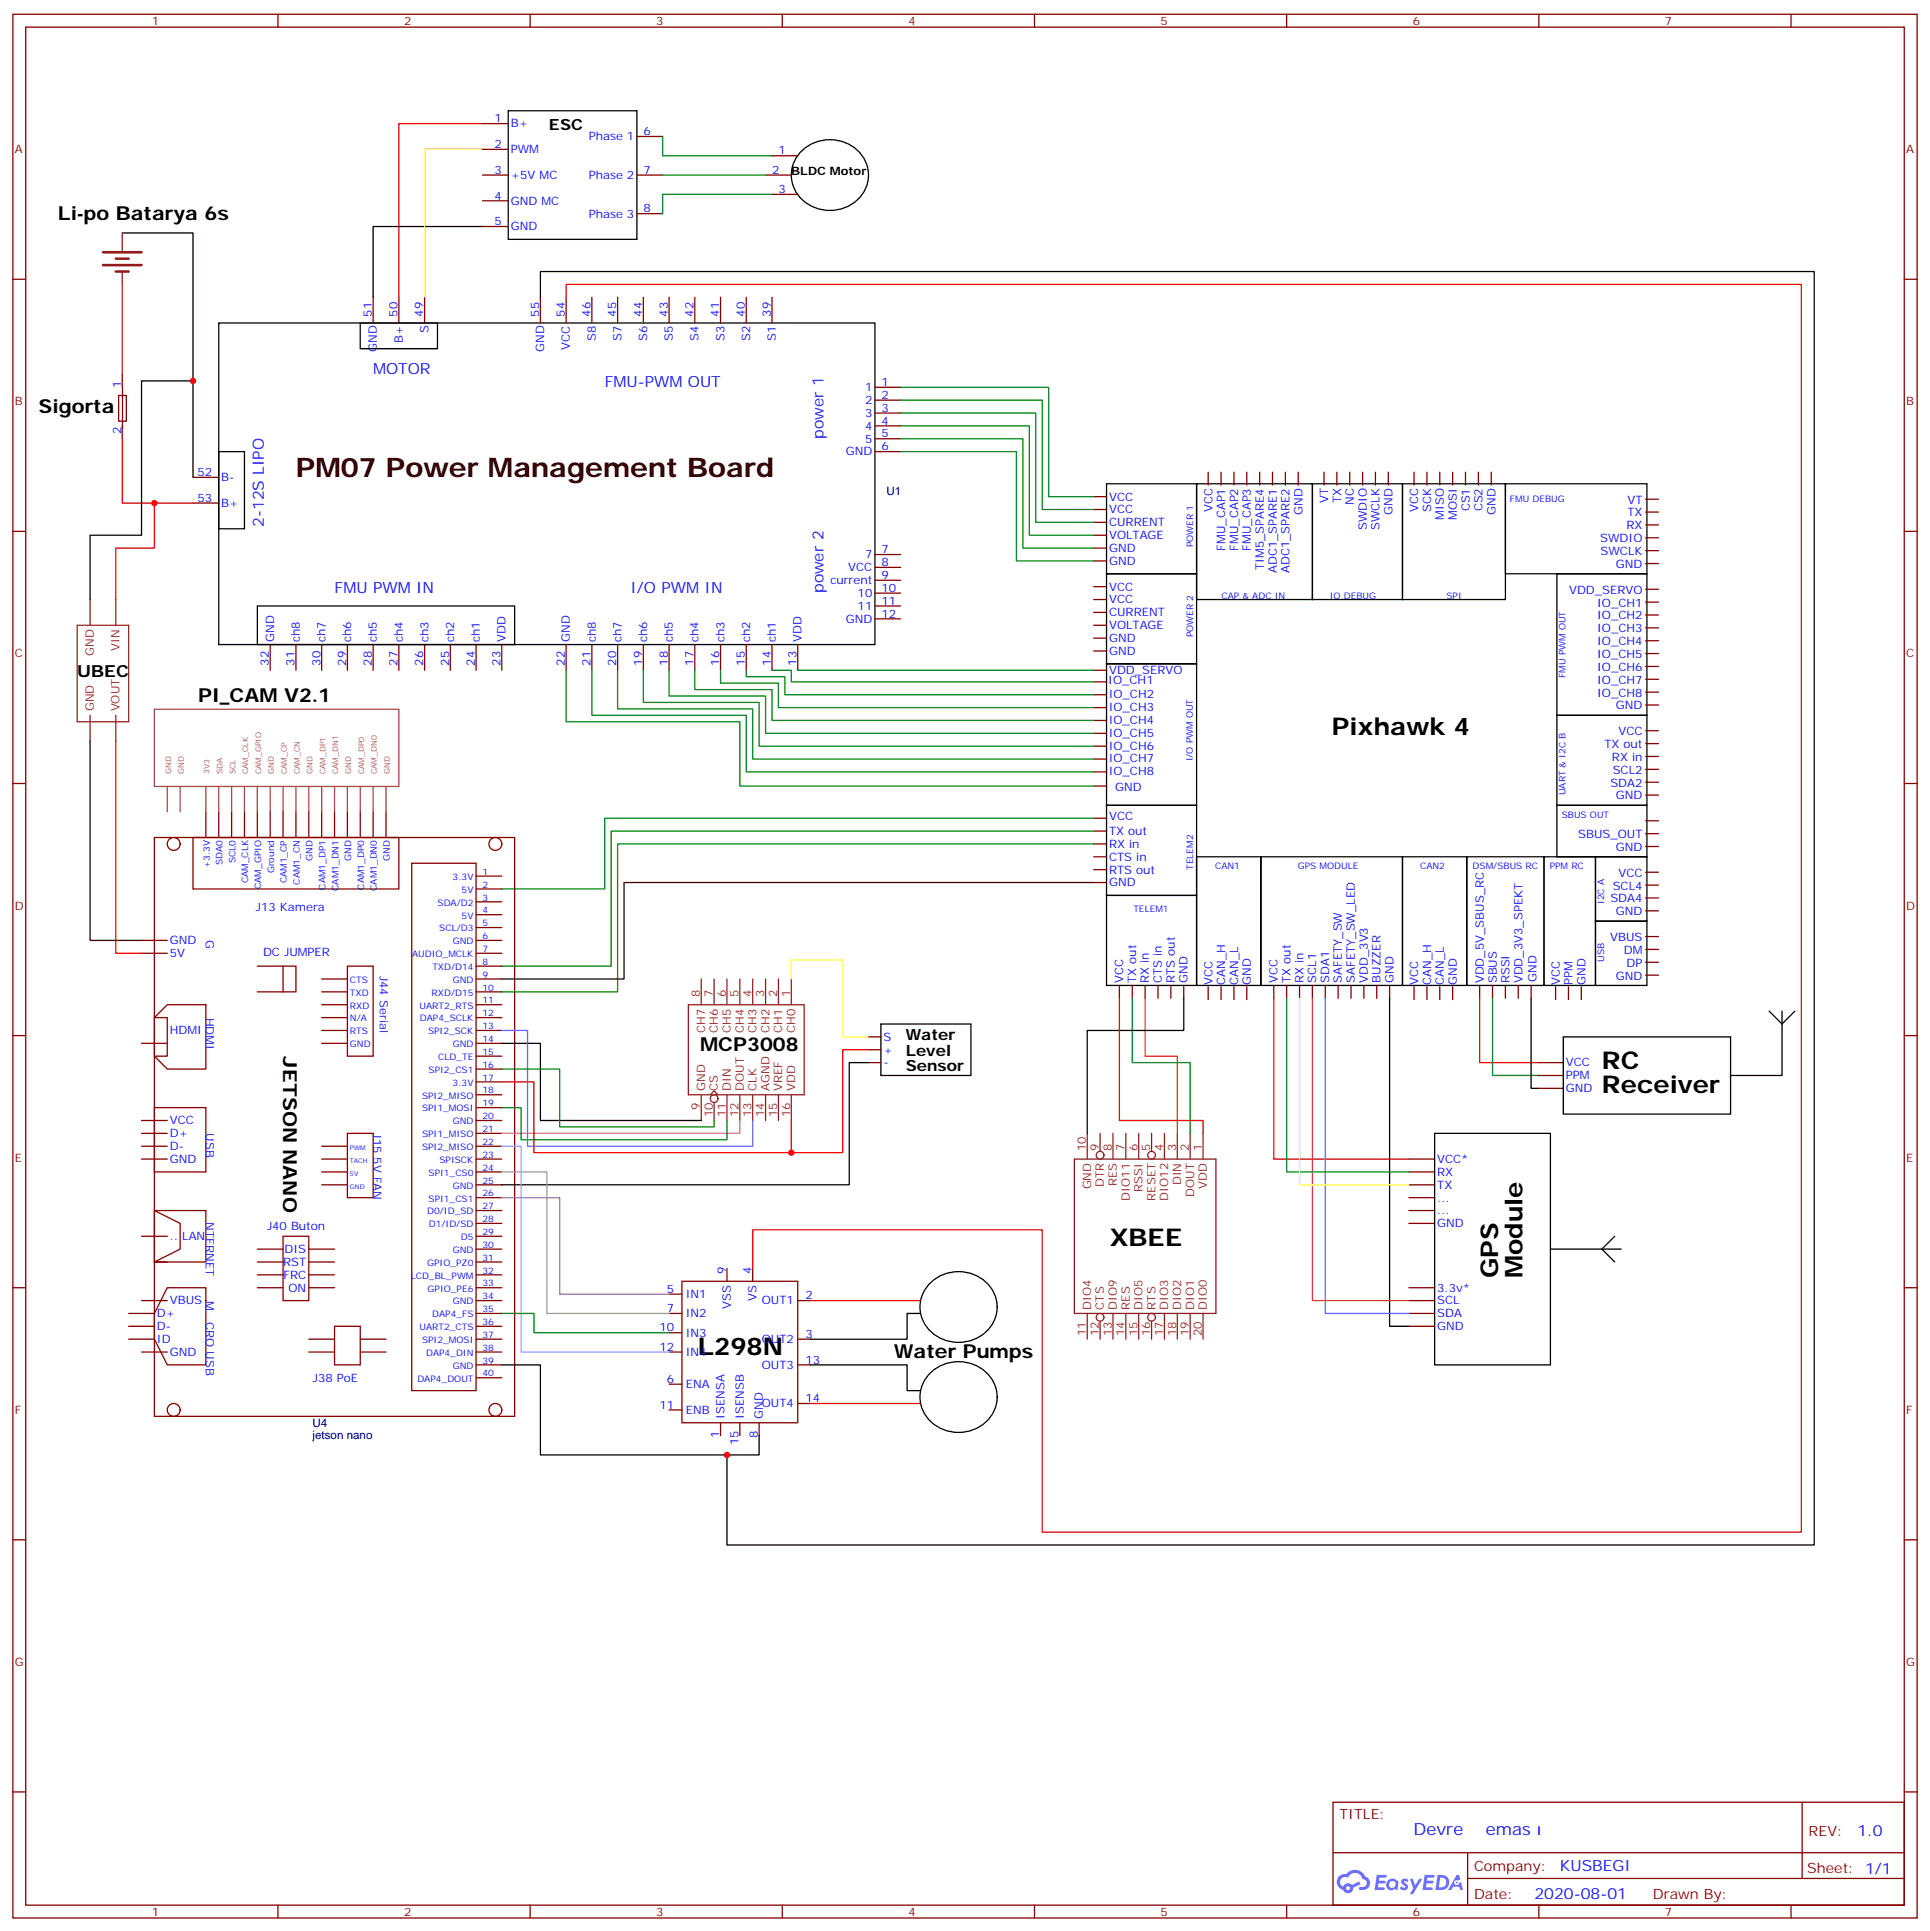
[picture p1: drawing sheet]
<svg xmlns="http://www.w3.org/2000/svg" width="529mm" height="530mm" viewBox="0 0 529 530" stroke-linecap="round" stroke-linejoin="round" font-family="sans-serif">
<defs><g id="words">
<text font-size="7.4" fill="#300" x="81.1" y="130.9">PM07 Power Management Board</text>
<g font-size="6.7">
<text x="365.1" y="201.5">Pixhawk 4</text>
<text x="439.2" y="293.2">RC</text>
<text x="439.2" y="299.9">Receiver</text>
<text x="304.2" y="341.7">XBEE</text>
<text x="410.7" y="350.5" transform="rotate(-90 410.7 350.5)">GPS</text>
<text x="417.5" y="350.5" transform="rotate(-90 417.5 350.5)">Module</text>
<text x="191.3" y="371.7">L298N</text>
</g>
<g font-size="5.3">
<text x="15.9" y="60.4">Li-po Batarya 6s</text>
<text x="10.6" y="113.3">Sigorta</text>
<text x="54.4" y="192.7">PI_CAM V2.1</text>
<text x="77.6" y="289.7" transform="rotate(90 77.6 289.7)">JETSON NANO</text>
<text x="191.9" y="288.3">MCP3008</text>
<text x="245.2" y="372.6">Water Pumps</text>
</g>
<text font-size="4.6" x="21.2" y="185.6">UBEC</text>
<g font-size="4.6" fill="#00f">
<text x="387.6" y="503.3">Devre</text>
<text x="407.4" y="503.3">emas</text>
</g>
<g font-size="4.2">
<text x="150.5" y="35.5">ESC</text>
<text x="248.3" y="285.4">Water</text>
<text x="248.3" y="289.6">Level</text>
<text x="248.3" y="293.8">Sensor</text>
</g>
<g font-size="4.2" fill="#00f">
<text x="102.3" y="102.7">MOTOR</text>
<text x="165.8" y="106.2">FMU-PWM OUT</text>
<text x="225.8" y="120.3" transform="rotate(-90 225.8 120.3)">power 1</text>
<text x="72.3" y="144.5" transform="rotate(-90 72.3 144.5)">2-12S LIPO</text>
<text x="91.7" y="162.7">FMU PWM IN</text>
<text x="172.9" y="162.7">I/O PWM IN</text>
<text x="225.8" y="162.7" transform="rotate(-90 225.8 162.7)">power 2</text>
<text x="509.3" y="503.5">1.0</text>
<text x="427.7" y="513.1">KUSBEGI</text>
<text x="420.7" y="520.9">2020-08-01</text>
</g>
<g font-size="3.9" fill="#800">
<text x="367.2" y="498.9">TITLE:</text>
<text x="495.9" y="503.5">REV:</text>
<text x="404.1" y="513.1">Company:</text>
<text x="495.5" y="513.7">Sheet: 1/1</text>
<text x="404.1" y="520.7">Date:</text>
<text x="453.2" y="520.8">Drawn By:</text>
</g>
<g font-size="3.2" fill="#800">
<text x="41.6" y="6.9">1</text>
<text x="110.8" y="6.9">2</text>
<text x="179.9" y="6.9">3</text>
<text x="249.1" y="6.9">4</text>
<text x="318.2" y="6.9">5</text>
<text x="387.3" y="6.9">6</text>
<text x="456.5" y="6.9">7</text>
<text x="4.1" y="42">A</text>
<text x="522.6" y="42">A</text>
<text x="4.1" y="111.2">B</text>
<text x="522.6" y="111.2">B</text>
<text x="4.1" y="180.3">C</text>
<text x="522.6" y="180.3">C</text>
<text x="4.1" y="249.4">D</text>
<text x="522.6" y="249.4">D</text>
<text x="4.1" y="318.6">E</text>
<text x="522.6" y="318.6">E</text>
<text x="4.1" y="387.7">F</text>
<text x="522.6" y="387.7">F</text>
<text x="4.1" y="456.9">G</text>
<text x="522.6" y="456.9">G</text>
<text x="41.6" y="525.5">1</text>
<text x="110.8" y="525.5">2</text>
<text x="179.9" y="525.5">3</text>
<text x="249.1" y="525.5">4</text>
<text x="318.2" y="525.5">5</text>
<text x="387.3" y="525.5">6</text>
<text x="456.5" y="525.5">7</text>
</g>
<g font-size="3.2" fill="#00f">
<text x="135.6" y="33.5">1</text>
<text x="140.1" y="35">B+</text>
<text x="135.6" y="40.6">2</text>
<text x="161.4" y="38.5">Phase 1</text>
<text x="176.4" y="37.1">6</text>
<text x="135.6" y="47.7">3</text>
<text x="140.1" y="42">PWM</text>
<text x="176.4" y="47.7">7</text>
<text x="211.7" y="47.7">2</text>
<text x="213.4" y="42.4">1</text>
<text x="140.1" y="49.1">+5V MC</text>
<text x="161.4" y="49.1">Phase 2</text>
<text x="213.4" y="53">3</text>
<text x="135.6" y="54.7">4</text>
<text x="140.1" y="56.1">GND MC</text>
<text x="161.4" y="59.7">Phase 3</text>
<text x="176.4" y="58.2">8</text>
<text x="135.6" y="61.8">5</text>
<text x="140.1" y="63.2">GND</text>
<text x="102" y="86.8" transform="rotate(-90 102 86.8)">51</text>
<text x="109" y="86.8" transform="rotate(-90 109 86.8)">50</text>
<text x="116.1" y="86.8" transform="rotate(-90 116.1 86.8)">49</text>
<text x="147.8" y="86.8" transform="rotate(-90 147.8 86.8)">55</text>
<text x="154.9" y="86.8" transform="rotate(-90 154.9 86.8)">54</text>
<text x="161.9" y="86.8" transform="rotate(-90 161.9 86.8)">46</text>
<text x="169" y="86.8" transform="rotate(-90 169 86.8)">45</text>
<text x="176" y="86.8" transform="rotate(-90 176 86.8)">44</text>
<text x="183.1" y="86.8" transform="rotate(-90 183.1 86.8)">43</text>
<text x="190.1" y="86.8" transform="rotate(-90 190.1 86.8)">42</text>
<text x="197.2" y="86.8" transform="rotate(-90 197.2 86.8)">41</text>
<text x="204.3" y="86.8" transform="rotate(-90 204.3 86.8)">40</text>
<text x="211.3" y="86.8" transform="rotate(-90 211.3 86.8)">39</text>
<text x="110.4" y="94.1" transform="rotate(-90 110.4 94.1)">B+</text>
<text x="117.5" y="91.5" transform="rotate(-90 117.5 91.5)">S</text>
<text x="156.3" y="95.9" transform="rotate(-90 156.3 95.9)">VCC</text>
<text x="163.3" y="93.5" transform="rotate(-90 163.3 93.5)">S8</text>
<text x="170.4" y="93.5" transform="rotate(-90 170.4 93.5)">S7</text>
<text x="177.4" y="93.5" transform="rotate(-90 177.4 93.5)">S6</text>
<text x="184.5" y="93.5" transform="rotate(-90 184.5 93.5)">S5</text>
<text x="191.6" y="93.5" transform="rotate(-90 191.6 93.5)">S4</text>
<text x="198.6" y="93.5" transform="rotate(-90 198.6 93.5)">S3</text>
<text x="205.7" y="93.5" transform="rotate(-90 205.7 93.5)">S2</text>
<text x="212.7" y="93.5" transform="rotate(-90 212.7 93.5)">S1</text>
<text x="103.4" y="96.6" transform="rotate(-90 103.4 96.6)">GND</text>
<text x="149.2" y="96.6" transform="rotate(-90 149.2 96.6)">GND</text>
<text x="33.2" y="106.3" transform="rotate(-90 33.2 106.3)">1</text>
<text x="237.2" y="107.3">1</text>
<text x="241.7" y="105.9">1</text>
<text x="237.2" y="110.8">2</text>
<text x="241.7" y="109.4">2</text>
<text x="241.7" y="112.9">3</text>
<text x="33.2" y="118.9" transform="rotate(-90 33.2 118.9)">2</text>
<text x="237.2" y="114.3">3</text>
<text x="237.2" y="117.9">4</text>
<text x="241.7" y="116.5">4</text>
<text x="241.7" y="120">5</text>
<text x="231.9" y="124.9">GND</text>
<text x="237.2" y="121.4">5</text>
<text x="241.7" y="123.5">6</text>
<text x="54.2" y="130.6">52</text>
<text x="60.7" y="132">B-</text>
<text x="54.2" y="137.6">53</text>
<text x="304.1" y="137.3">VCC</text>
<text x="60.7" y="139">B+</text>
<text x="304.1" y="140.8">VCC</text>
<text x="332.4" y="140.5" transform="rotate(-90 332.4 140.5)">VCC</text>
<text x="357.1" y="141.2" transform="rotate(-90 357.1 141.2)">GND</text>
<text x="364.2" y="138" transform="rotate(-90 364.2 138)">VT</text>
<text x="367.7" y="138" transform="rotate(-90 367.7 138)">TX</text>
<text x="371.2" y="138.5" transform="rotate(-90 371.2 138.5)">NC</text>
<text x="381.8" y="141.2" transform="rotate(-90 381.8 141.2)">GND</text>
<text x="388.8" y="140.5" transform="rotate(-90 388.8 140.5)">VCC</text>
<text x="392.4" y="140.5" transform="rotate(-90 392.4 140.5)">SCK</text>
<text x="395.9" y="142.6" transform="rotate(-90 395.9 142.6)">MISO</text>
<text x="399.4" y="142.6" transform="rotate(-90 399.4 142.6)">MOSI</text>
<text x="403" y="140.3" transform="rotate(-90 403 140.3)">CS1</text>
<text x="406.5" y="140.3" transform="rotate(-90 406.5 140.3)">CS2</text>
<text x="410" y="141.2" transform="rotate(-90 410 141.2)">GND</text>
<text x="446.2" y="141.7">TX</text>
<text x="446.2" y="138.1">VT</text>
<text x="304.1" y="147.8">VOLTAGE</text>
<text x="304.1" y="144.3">CURRENT</text>
<text x="374.7" y="145.5" transform="rotate(-90 374.7 145.5)">SWDIO</text>
<text x="378.3" y="145.4" transform="rotate(-90 378.3 145.4)">SWCLK</text>
<text x="438.8" y="148.7">SWDIO</text>
<text x="446" y="145.2">RX</text>
<text x="237.2" y="153.1">7</text>
<text x="241.7" y="151.7">7</text>
<text x="241.7" y="155.3">8</text>
<text x="304.1" y="154.9">GND</text>
<text x="304.1" y="151.4">GND</text>
<text x="335.9" y="151" transform="rotate(-90 335.9 151)">FMU_CAP1</text>
<text x="339.5" y="151" transform="rotate(-90 339.5 151)">FMU_CAP2</text>
<text x="343" y="151" transform="rotate(-90 343 151)">FMU_CAP3</text>
<text x="438.9" y="152.2">SWCLK</text>
<text x="443.1" y="155.8">GND</text>
<text x="227.7" y="160.2">current</text>
<text x="232.6" y="156.7">VCC</text>
<text x="241.7" y="158.8">9</text>
<text x="304.1" y="162">VCC</text>
<text x="346.5" y="156.4" transform="rotate(-90 346.5 156.4)">TIM5_SPARE4</text>
<text x="350" y="157.2" transform="rotate(-90 350 157.2)">ADC1_SPARE1</text>
<text x="353.6" y="157.2" transform="rotate(-90 353.6 157.2)">ADC1_SPARE2</text>
<text x="235.2" y="163.7">10</text>
<text x="235.2" y="167.3">11</text>
<text x="241.7" y="162.3">10</text>
<text x="241.7" y="165.8">11</text>
<text x="304.1" y="165.5">VCC</text>
<text x="430.2" y="162.8">VDD_SERVO</text>
<text x="437.9" y="166.3">IO_CH1</text>
<text x="231.9" y="170.8">GND</text>
<text x="241.7" y="169.4">12</text>
<text x="304.1" y="172.5">VOLTAGE</text>
<text x="304.1" y="169">CURRENT</text>
<text x="437.9" y="173.4">IO_CH3</text>
<text x="437.9" y="169.9">IO_CH2</text>
<text x="75.1" y="176.1" transform="rotate(-90 75.1 176.1)">GND</text>
<text x="82.2" y="176.1" transform="rotate(-90 82.2 176.1)">ch8</text>
<text x="89.3" y="176.1" transform="rotate(-90 89.3 176.1)">ch7</text>
<text x="96.3" y="176.1" transform="rotate(-90 96.3 176.1)">ch6</text>
<text x="103.4" y="176.1" transform="rotate(-90 103.4 176.1)">ch5</text>
<text x="110.4" y="176.1" transform="rotate(-90 110.4 176.1)">ch4</text>
<text x="117.5" y="176.1" transform="rotate(-90 117.5 176.1)">ch3</text>
<text x="124.5" y="176.1" transform="rotate(-90 124.5 176.1)">ch2</text>
<text x="131.6" y="176.1" transform="rotate(-90 131.6 176.1)">ch1</text>
<text x="138.6" y="176.1" transform="rotate(-90 138.6 176.1)">VDD</text>
<text x="156.3" y="176.1" transform="rotate(-90 156.3 176.1)">GND</text>
<text x="163.3" y="176.1" transform="rotate(-90 163.3 176.1)">ch8</text>
<text x="170.4" y="176.1" transform="rotate(-90 170.4 176.1)">ch7</text>
<text x="177.4" y="176.1" transform="rotate(-90 177.4 176.1)">ch6</text>
<text x="184.5" y="176.1" transform="rotate(-90 184.5 176.1)">ch5</text>
<text x="191.6" y="176.1" transform="rotate(-90 191.6 176.1)">ch4</text>
<text x="198.6" y="176.1" transform="rotate(-90 198.6 176.1)">ch3</text>
<text x="205.7" y="176.1" transform="rotate(-90 205.7 176.1)">ch2</text>
<text x="212.7" y="176.1" transform="rotate(-90 212.7 176.1)">ch1</text>
<text x="219.8" y="176.1" transform="rotate(-90 219.8 176.1)">VDD</text>
<text x="304.1" y="179.6">GND</text>
<text x="304.1" y="176.1">GND</text>
<text x="437.9" y="176.9">IO_CH4</text>
<text x="73.7" y="182.6" transform="rotate(-90 73.7 182.6)">32</text>
<text x="80.8" y="182.6" transform="rotate(-90 80.8 182.6)">31</text>
<text x="87.8" y="182.6" transform="rotate(-90 87.8 182.6)">30</text>
<text x="94.9" y="182.6" transform="rotate(-90 94.9 182.6)">29</text>
<text x="102" y="182.6" transform="rotate(-90 102 182.6)">28</text>
<text x="109" y="182.6" transform="rotate(-90 109 182.6)">27</text>
<text x="116.1" y="182.6" transform="rotate(-90 116.1 182.6)">26</text>
<text x="123.1" y="182.6" transform="rotate(-90 123.1 182.6)">25</text>
<text x="130.2" y="182.6" transform="rotate(-90 130.2 182.6)">24</text>
<text x="137.2" y="182.6" transform="rotate(-90 137.2 182.6)">23</text>
<text x="154.9" y="182.6" transform="rotate(-90 154.9 182.6)">22</text>
<text x="161.9" y="182.6" transform="rotate(-90 161.9 182.6)">21</text>
<text x="169" y="182.6" transform="rotate(-90 169 182.6)">20</text>
<text x="176" y="182.6" transform="rotate(-90 176 182.6)">19</text>
<text x="183.1" y="182.6" transform="rotate(-90 183.1 182.6)">18</text>
<text x="190.1" y="182.6" transform="rotate(-90 190.1 182.6)">17</text>
<text x="197.2" y="182.6" transform="rotate(-90 197.2 182.6)">16</text>
<text x="204.3" y="182.6" transform="rotate(-90 204.3 182.6)">15</text>
<text x="211.3" y="182.6" transform="rotate(-90 211.3 182.6)">14</text>
<text x="218.4" y="182.6" transform="rotate(-90 218.4 182.6)">13</text>
<text x="304.1" y="184.9">VDD_SERVO</text>
<text x="437.9" y="184">IO_CH6</text>
<text x="437.9" y="180.5">IO_CH5</text>
<text x="303.9" y="187.5">IO_CH1</text>
<text x="304" y="191.5">IO_CH2</text>
<text x="437.9" y="191">IO_CH8</text>
<text x="437.9" y="187.5">IO_CH7</text>
<text x="304" y="195">IO_CH3</text>
<text x="443.1" y="194.6">GND</text>
<text x="304" y="202">IO_CH5</text>
<text x="304" y="198.5">IO_CH4</text>
<text x="443.7" y="201.6">VCC</text>
<text x="304" y="209.1">IO_CH7</text>
<text x="304" y="205.6">IO_CH6</text>
<text x="439.9" y="205.2">TX out</text>
<text x="442" y="208.7">RX in</text>
<text x="304" y="212.6">IO_CH8</text>
<text x="441.5" y="215.7">SDA2</text>
<text x="442.2" y="212.2">SCL2</text>
<text x="305.7" y="216.9">GND</text>
<text x="443.1" y="219.3">GND</text>
<text x="304.1" y="225">VCC</text>
<text x="304.1" y="232.5">RX in</text>
<text x="304.1" y="229">TX out</text>
<text x="432.7" y="229.8">SBUS_OUT</text>
<text x="443.1" y="233.4">GND</text>
<text x="304.1" y="239.6">RTS out</text>
<text x="304.1" y="236">CTS in</text>
<text x="304.1" y="243.1">GND</text>
<text x="442.2" y="244">SCL4</text>
<text x="443.7" y="240.4">VCC</text>
<text x="70.2" y="250">J13 Kamera</text>
<text x="441.5" y="247.5">SDA4</text>
<text x="443.1" y="251">GND</text>
<text x="56.4" y="257.9" transform="rotate(90 56.4 257.9)">G</text>
<text x="46.6" y="259">GND</text>
<text x="46.6" y="262.5">5V</text>
<text x="72.1" y="262.1">DC JUMPER</text>
<text x="441.5" y="258.1">VBUS</text>
<text x="445.2" y="261.6">DM</text>
<text x="104.1" y="267.6" transform="rotate(90 104.1 267.6)">J44 Serial</text>
<text x="308" y="269.6" transform="rotate(-90 308 269.6)">VCC</text>
<text x="311.5" y="269.6" transform="rotate(-90 311.5 269.6)">TX out</text>
<text x="315" y="269.6" transform="rotate(-90 315 269.6)">RX in</text>
<text x="318.6" y="269.6" transform="rotate(-90 318.6 269.6)">CTS in</text>
<text x="322.1" y="269.6" transform="rotate(-90 322.1 269.6)">RTS out</text>
<text x="325.6" y="269.6" transform="rotate(-90 325.6 269.6)">GND</text>
<text x="350.3" y="269.6" transform="rotate(-90 350.3 269.6)">VCC</text>
<text x="353.8" y="269.6" transform="rotate(-90 353.8 269.6)">TX out</text>
<text x="357.4" y="269.6" transform="rotate(-90 357.4 269.6)">RX in</text>
<text x="360.9" y="269.6" transform="rotate(-90 360.9 269.6)">SCL1</text>
<text x="364.4" y="269.6" transform="rotate(-90 364.4 269.6)">SDA1</text>
<text x="367.9" y="269.6" transform="rotate(-90 367.9 269.6)">SAFETY_SW</text>
<text x="371.5" y="269.6" transform="rotate(-90 371.5 269.6)">SAFETY_SW_LED</text>
<text x="375" y="269.6" transform="rotate(-90 375 269.6)">VDD_3V3</text>
<text x="378.5" y="269.6" transform="rotate(-90 378.5 269.6)">BUZZER</text>
<text x="382.1" y="269.6" transform="rotate(-90 382.1 269.6)">GND</text>
<text x="406.8" y="269.7" transform="rotate(-90 406.8 269.7)">VDD_5V_SBUS_RC</text>
<text x="410.4" y="269.7" transform="rotate(-90 410.4 269.7)">SBUS</text>
<text x="413.9" y="269.7" transform="rotate(-90 413.9 269.7)">RSSI</text>
<text x="417.4" y="269.7" transform="rotate(-90 417.4 269.7)">VDD_3V3_SPEKT</text>
<text x="421.3" y="269.3" transform="rotate(-90 421.3 269.3)">GND</text>
<text x="443.1" y="268.7">GND</text>
<text x="446" y="265.1">DP</text>
<text x="332.4" y="270.1" transform="rotate(-90 332.4 270.1)">VCC</text>
<text x="335.9" y="270.1" transform="rotate(-90 335.9 270.1)">CAN_H</text>
<text x="339.5" y="270.1" transform="rotate(-90 339.5 270.1)">CAN_L</text>
<text x="343" y="270.1" transform="rotate(-90 343 270.1)">GND</text>
<text x="388.8" y="270.1" transform="rotate(-90 388.8 270.1)">VCC</text>
<text x="392.4" y="270.1" transform="rotate(-90 392.4 270.1)">CAN_H</text>
<text x="395.9" y="270.1" transform="rotate(-90 395.9 270.1)">CAN_L</text>
<text x="399.4" y="270.1" transform="rotate(-90 399.4 270.1)">GND</text>
<text x="427.7" y="270.1" transform="rotate(-90 427.7 270.1)">VCC</text>
<text x="431.2" y="270.1" transform="rotate(-90 431.2 270.1)">PPM</text>
<text x="434.7" y="270.1" transform="rotate(-90 434.7 270.1)">GND</text>
<text x="56.4" y="279.1" transform="rotate(90 56.4 279.1)">HDMI</text>
<text x="46.6" y="283.7">HDMI</text>
<text x="242.2" y="285.4">S</text>
<text x="242.2" y="289">+</text>
<text x="242.2" y="292.5">-</text>
<text x="429.3" y="292.5">VCC</text>
<text x="429.3" y="299.5">GND</text>
<text x="429.3" y="296">PPM</text>
<text x="46.6" y="308.4">VCC</text>
<text x="46.6" y="311.9">D+</text>
<text x="56.4" y="310.8" transform="rotate(90 56.4 310.8)">USB</text>
<text x="102.3" y="310.8" transform="rotate(90 102.3 310.8)">J15 5V FAN</text>
<text x="46.6" y="315.4">D-</text>
<text x="46.6" y="318.9">GND</text>
<text x="394.1" y="322.5">RX</text>
<text x="394.1" y="318.9">VCC*</text>
<text x="394.1" y="329.5">...</text>
<text x="394.1" y="326">TX</text>
<text x="56.4" y="335.2" transform="rotate(90 56.4 335.2)">NTERNET</text>
<text x="394.1" y="333.1">...</text>
<text x="46.6" y="340.1">.. LAN</text>
<text x="73.2" y="337.2">J40 Buton</text>
<text x="394.1" y="336.6">GND</text>
<text x="77.6" y="347.2">RST</text>
<text x="78" y="343.6">DIS</text>
<text x="77.7" y="350.7">FRC</text>
<text x="199" y="349.3" transform="rotate(-90 199 349.3)">9</text>
<text x="206" y="349.3" transform="rotate(-90 206 349.3)">4</text>
<text x="46.6" y="357.8">VBUS</text>
<text x="56.4" y="356.7" transform="rotate(90 56.4 356.7)">M</text>
<text x="79.1" y="354.2">ON</text>
<text x="182.8" y="354.6">5</text>
<text x="182.8" y="359.9">7</text>
<text x="188" y="356">IN1</text>
<text x="200.4" y="359" transform="rotate(-90 200.4 359)">VSS</text>
<text x="207.4" y="356.8" transform="rotate(-90 207.4 356.8)">VS</text>
<text x="208.9" y="357.8">OUT1</text>
<text x="220.8" y="356.3">2</text>
<text x="394.1" y="354.2">3.3v*</text>
<text x="394.1" y="357.8">SCL</text>
<text x="43" y="361.3">D+</text>
<text x="43" y="364.8">D-</text>
<text x="56.4" y="362.5" transform="rotate(90 56.4 362.5)">CRO USB</text>
<text x="180.8" y="365.2">10</text>
<text x="188" y="361.3">IN2</text>
<text x="394.1" y="361.3">SDA</text>
<text x="394.1" y="364.8">GND</text>
<text x="43" y="368.3">ID</text>
<text x="46.6" y="371.9">GND</text>
<text x="180.8" y="370.5">12</text>
<text x="188" y="366.6">IN3</text>
<text x="188" y="371.9">IN4</text>
<text x="208.9" y="368.3">OUT2</text>
<text x="220.8" y="366.9">3</text>
<text x="208.9" y="375.4">OUT3</text>
<text x="220.8" y="374">13</text>
<text x="85.8" y="379.1">J38 PoE</text>
<text x="182.8" y="379.3">6</text>
<text x="188" y="380.7">ENA</text>
<text x="180.8" y="386.3">11</text>
<text x="188" y="387.7">ENB</text>
<text x="198.6" y="389.1" transform="rotate(-90 198.6 389.1)">ISENSA</text>
<text x="203.9" y="389.1" transform="rotate(-90 203.9 389.1)">ISENSB</text>
<text x="208.9" y="386">OUT4</text>
<text x="209.2" y="389.1" transform="rotate(-90 209.2 389.1)">GND</text>
<text x="220.8" y="384.6">14</text>
<text x="197.2" y="394.3" transform="rotate(-90 197.2 394.3)">1</text>
<text x="207.8" y="394.3" transform="rotate(-90 207.8 394.3)">8</text>
<text x="202.5" y="396.4" transform="rotate(-90 202.5 396.4)">15</text>
</g>
<text font-size="3.2" x="217" y="48">BLDC Motor</text>
<g font-size="3.2" fill="#000080">
<text x="243.1" y="135.7">U1</text>
<text x="85.7" y="394.7">jetson nano</text>
<text x="85.7" y="391.5">U4</text>
</g>
<g font-size="3.2" fill="#8d2323">
<text x="25.8" y="179.8" transform="rotate(-90 25.8 179.8)">GND</text>
<text x="32.8" y="178.4" transform="rotate(-90 32.8 178.4)">VIN</text>
<text x="25.8" y="195.1" transform="rotate(-90 25.8 195.1)">GND</text>
<text x="32.8" y="195.1" transform="rotate(-90 32.8 195.1)">VOUT</text>
<text x="191.9" y="273.4" transform="rotate(-90 191.9 273.4)">8</text>
<text x="195.4" y="273.4" transform="rotate(-90 195.4 273.4)">7</text>
<text x="199" y="273.4" transform="rotate(-90 199 273.4)">6</text>
<text x="202.5" y="273.4" transform="rotate(-90 202.5 273.4)">5</text>
<text x="206" y="273.4" transform="rotate(-90 206 273.4)">4</text>
<text x="209.5" y="273.4" transform="rotate(-90 209.5 273.4)">3</text>
<text x="213.1" y="273.4" transform="rotate(-90 213.1 273.4)">2</text>
<text x="216.6" y="273.4" transform="rotate(-90 216.6 273.4)">1</text>
<text x="193.3" y="283.2" transform="rotate(-90 193.3 283.2)">CH7</text>
<text x="196.8" y="283.2" transform="rotate(-90 196.8 283.2)">CH6</text>
<text x="200.4" y="283.2" transform="rotate(-90 200.4 283.2)">CH5</text>
<text x="203.9" y="283.2" transform="rotate(-90 203.9 283.2)">CH4</text>
<text x="207.4" y="283.2" transform="rotate(-90 207.4 283.2)">CH3</text>
<text x="211" y="283.2" transform="rotate(-90 211 283.2)">CH2</text>
<text x="214.5" y="283.2" transform="rotate(-90 214.5 283.2)">CH1</text>
<text x="218" y="283.2" transform="rotate(-90 218 283.2)">CH0</text>
<text x="193.3" y="299.2" transform="rotate(-90 193.3 299.2)">GND</text>
<text x="196.8" y="299.2" transform="rotate(-90 196.8 299.2)">CS</text>
<text x="200.4" y="299.2" transform="rotate(-90 200.4 299.2)">DIN</text>
<text x="203.9" y="299.2" transform="rotate(-90 203.9 299.2)">DOUT</text>
<text x="207.4" y="299.2" transform="rotate(-90 207.4 299.2)">CLK</text>
<text x="211" y="299.2" transform="rotate(-90 211 299.2)">AGND</text>
<text x="214.5" y="299.2" transform="rotate(-90 214.5 299.2)">VREF</text>
<text x="218" y="299.2" transform="rotate(-90 218 299.2)">VDD</text>
<text x="191.9" y="304.4" transform="rotate(-90 191.9 304.4)">9</text>
<text x="195.4" y="306.4" transform="rotate(-90 195.4 306.4)">10</text>
<text x="199" y="306.4" transform="rotate(-90 199 306.4)">11</text>
<text x="202.5" y="306.4" transform="rotate(-90 202.5 306.4)">12</text>
<text x="206" y="306.4" transform="rotate(-90 206 306.4)">13</text>
<text x="209.5" y="306.4" transform="rotate(-90 209.5 306.4)">14</text>
<text x="213.1" y="306.4" transform="rotate(-90 213.1 306.4)">15</text>
<text x="216.6" y="306.4" transform="rotate(-90 216.6 306.4)">16</text>
<text x="297.7" y="315.8" transform="rotate(-90 297.7 315.8)">10</text>
<text x="301.3" y="315.8" transform="rotate(-90 301.3 315.8)">9</text>
<text x="304.8" y="315.8" transform="rotate(-90 304.8 315.8)">8</text>
<text x="308.3" y="315.8" transform="rotate(-90 308.3 315.8)">7</text>
<text x="311.9" y="315.8" transform="rotate(-90 311.9 315.8)">6</text>
<text x="315.4" y="315.8" transform="rotate(-90 315.4 315.8)">5</text>
<text x="318.9" y="315.8" transform="rotate(-90 318.9 315.8)">4</text>
<text x="322.4" y="315.8" transform="rotate(-90 322.4 315.8)">3</text>
<text x="326" y="315.8" transform="rotate(-90 326 315.8)">2</text>
<text x="329.5" y="315.8" transform="rotate(-90 329.5 315.8)">1</text>
<text x="299.2" y="326.2" transform="rotate(-90 299.2 326.2)">GND</text>
<text x="302.7" y="325.6" transform="rotate(-90 302.7 325.6)">DTR</text>
<text x="306.2" y="325.3" transform="rotate(-90 306.2 325.3)">RES</text>
<text x="309.7" y="329.3" transform="rotate(-90 309.7 329.3)">DIO11</text>
<text x="313.3" y="326.8" transform="rotate(-90 313.3 326.8)">RSSI</text>
<text x="316.8" y="329.3" transform="rotate(-90 316.8 329.3)">RESET</text>
<text x="320.3" y="329.3" transform="rotate(-90 320.3 329.3)">DIO12</text>
<text x="323.8" y="325.1" transform="rotate(-90 323.8 325.1)">DIN</text>
<text x="327.4" y="328.2" transform="rotate(-90 327.4 328.2)">DOUT</text>
<text x="330.9" y="326" transform="rotate(-90 330.9 326)">VDD</text>
<text x="299.2" y="359.2" transform="rotate(-90 299.2 359.2)">DIO4</text>
<text x="302.7" y="359.2" transform="rotate(-90 302.7 359.2)">CTS</text>
<text x="306.2" y="359.2" transform="rotate(-90 306.2 359.2)">DIO9</text>
<text x="309.7" y="359.2" transform="rotate(-90 309.7 359.2)">RES</text>
<text x="313.3" y="359.2" transform="rotate(-90 313.3 359.2)">DIO5</text>
<text x="316.8" y="359.2" transform="rotate(-90 316.8 359.2)">RTS</text>
<text x="320.3" y="359.2" transform="rotate(-90 320.3 359.2)">DIO3</text>
<text x="323.8" y="359.2" transform="rotate(-90 323.8 359.2)">DIO2</text>
<text x="327.4" y="359.2" transform="rotate(-90 327.4 359.2)">DIO1</text>
<text x="330.9" y="359.2" transform="rotate(-90 330.9 359.2)">DIO0</text>
<text x="297.7" y="366.4" transform="rotate(-90 297.7 366.4)">11</text>
<text x="301.3" y="366.4" transform="rotate(-90 301.3 366.4)">12</text>
<text x="304.8" y="366.4" transform="rotate(-90 304.8 366.4)">13</text>
<text x="308.3" y="366.4" transform="rotate(-90 308.3 366.4)">14</text>
<text x="311.9" y="366.4" transform="rotate(-90 311.9 366.4)">15</text>
<text x="315.4" y="366.4" transform="rotate(-90 315.4 366.4)">16</text>
<text x="318.9" y="366.4" transform="rotate(-90 318.9 366.4)">17</text>
<text x="322.4" y="366.4" transform="rotate(-90 322.4 366.4)">18</text>
<text x="326" y="366.4" transform="rotate(-90 326 366.4)">19</text>
<text x="329.5" y="366.4" transform="rotate(-90 329.5 366.4)">20</text>
</g>
<g font-size="2.5" fill="#00f">
<text x="414" y="137.8">FMU DEBUG</text>
<text x="327.2" y="150.1" transform="rotate(-90 327.2 150.1)">POWER 1</text>
<text x="334.9" y="164.3">CAP &amp; ADC IN</text>
<text x="364.6" y="164.3">IO DEBUG</text>
<text x="396.6" y="164.3">SPI</text>
<text x="327.2" y="174.8" transform="rotate(-90 327.2 174.8)">POWER 2</text>
<text x="429.2" y="185.9" transform="rotate(-90 429.2 185.9)">FMU PWM OUT</text>
<text x="327.1" y="208.8" transform="rotate(-90 327.1 208.8)">I/O PWM OUT</text>
<text x="429.2" y="218.1" transform="rotate(-90 429.2 218.1)">UART &amp; I2C B</text>
<text x="428.2" y="224.3">SBUS OUT</text>
<text x="57.5" y="238.1" transform="rotate(-90 57.5 238.1)">+3.3V</text>
<text x="61" y="237.2" transform="rotate(-90 61 237.2)">SDA0</text>
<text x="64.6" y="236.7" transform="rotate(-90 64.6 236.7)">SCL0</text>
<text x="75.1" y="239.5" transform="rotate(-90 75.1 239.5)">Ground</text>
<text x="85.7" y="236.1" transform="rotate(-90 85.7 236.1)">GND</text>
<text x="96.3" y="236.1" transform="rotate(-90 96.3 236.1)">GND</text>
<text x="106.9" y="236.1" transform="rotate(-90 106.9 236.1)">GND</text>
<text x="132.3" y="239.9">1</text>
<text x="327.1" y="238.5" transform="rotate(-90 327.1 238.5)">TELEM2</text>
<text x="333.1" y="238.4">CAN1</text>
<text x="355.8" y="238.4">GPS MODULE</text>
<text x="389.4" y="238.4">CAN2</text>
<text x="403.8" y="238.4">DSM/SBUS RC</text>
<text x="424.9" y="238.4">PPM RC</text>
<text x="68.1" y="242.3" transform="rotate(-90 68.1 242.3)">CAM_CLK</text>
<text x="71.6" y="243.8" transform="rotate(-90 71.6 243.8)">CAM_GPIO</text>
<text x="78.7" y="242.2" transform="rotate(-90 78.7 242.2)">CAM1_CP</text>
<text x="82.2" y="242.6" transform="rotate(-90 82.2 242.6)">CAM1_CN</text>
<text x="89.3" y="244" transform="rotate(-90 89.3 244)">CAM1_DP1</text>
<text x="92.8" y="244.3" transform="rotate(-90 92.8 244.3)">CAM1_DN1</text>
<text x="99.8" y="244" transform="rotate(-90 99.8 244)">CAM1_DP0</text>
<text x="103.4" y="244.3" transform="rotate(-90 103.4 244.3)">CAM1_DN0</text>
<text x="124.1" y="241.3">3.3V</text>
<text x="126.6" y="244.9">5V</text>
<text x="132.3" y="243.5">2</text>
<text x="120" y="248.4">SDA/D2</text>
<text x="126.6" y="251.9">5V</text>
<text x="132.3" y="247">3</text>
<text x="132.3" y="250.5">4</text>
<text x="310.8" y="250.1">TELEM1</text>
<text x="439.8" y="248" transform="rotate(-90 439.8 248)">I2C A</text>
<text x="120.4" y="255.4">SCL/D3</text>
<text x="132.3" y="254">5</text>
<text x="132.3" y="257.6">6</text>
<text x="113" y="262.5">AUDIO_MCLK</text>
<text x="124.2" y="259">GND</text>
<text x="132.3" y="261.1">7</text>
<text x="439.8" y="263.9" transform="rotate(-90 439.8 263.9)">USB</text>
<text x="96" y="269.6">CTS</text>
<text x="118.6" y="266">TXD/D14</text>
<text x="124.2" y="269.6">GND</text>
<text x="132.3" y="264.6">8</text>
<text x="132.3" y="268.1">9</text>
<text x="96" y="273.1">TXD</text>
<text x="118.4" y="273.1">RXD/D15</text>
<text x="132.3" y="271.7">10</text>
<text x="132.3" y="275.2">11</text>
<text x="96" y="276.6">RXD</text>
<text x="96" y="280.1">N/A</text>
<text x="115" y="276.6">UART2_RTS</text>
<text x="115.1" y="280.1">DAP4_SCLK</text>
<text x="132.3" y="278.7">12</text>
<text x="96" y="283.7">RTS</text>
<text x="96" y="287.2">GND</text>
<text x="117.4" y="283.7">SPI2_SCK</text>
<text x="124.2" y="287.2">GND</text>
<text x="132.3" y="282.3">13</text>
<text x="132.3" y="285.8">14</text>
<text x="120.2" y="290.7">CLD_TE</text>
<text x="132.3" y="289.3">15</text>
<text x="132.3" y="292.8">16</text>
<text x="117.5" y="294.3">SPI2_CS1</text>
<text x="124.1" y="297.8">3.3V</text>
<text x="132.3" y="296.4">17</text>
<text x="132.3" y="299.9">18</text>
<text x="115.7" y="301.3">SPI2_MISO</text>
<text x="115.7" y="304.8">SPI1_MOSI</text>
<text x="132.3" y="303.4">19</text>
<text x="115.7" y="311.9">SPI1_MISO</text>
<text x="124.2" y="308.4">GND</text>
<text x="132.3" y="307">20</text>
<text x="132.3" y="310.5">21</text>
<text x="115.7" y="315.4">SPI2_MISO</text>
<text x="132.3" y="314">22</text>
<text x="132.3" y="317.5">23</text>
<text x="117.5" y="322.5">SPI1_CS0</text>
<text x="120.5" y="318.9">SPISCK</text>
<text x="132.3" y="321.1">24</text>
<text x="117.5" y="329.5">SPI1_CS1</text>
<text x="124.2" y="326">GND</text>
<text x="132.3" y="324.6">25</text>
<text x="132.3" y="328.1">26</text>
<text x="117.1" y="333.1">D0/ID_SD</text>
<text x="132.3" y="331.6">27</text>
<text x="132.3" y="335.2">28</text>
<text x="117.6" y="336.6">D1/ID/SD</text>
<text x="126.4" y="340.1">D5</text>
<text x="132.3" y="338.7">29</text>
<text x="117.1" y="347.2">GPIO_PZ0</text>
<text x="124.2" y="343.6">GND</text>
<text x="132.3" y="342.2">30</text>
<text x="132.3" y="345.8">31</text>
<text x="112.6" y="350.7">LCD_BL_PWM</text>
<text x="132.3" y="349.3">32</text>
<text x="132.3" y="352.8">33</text>
<text x="117.3" y="354.2">GPIO_PE6</text>
<text x="124.2" y="357.8">GND</text>
<text x="132.3" y="356.3">34</text>
<text x="132.3" y="359.9">35</text>
<text x="115" y="364.8">UART2_CTS</text>
<text x="118.5" y="361.3">DAP4_FS</text>
<text x="132.3" y="363.4">36</text>
<text x="115.7" y="368.3">SPI2_MOSI</text>
<text x="116.8" y="371.9">DAP4_DIN</text>
<text x="132.3" y="366.9">37</text>
<text x="132.3" y="370.5">38</text>
<text x="124.2" y="375.4">GND</text>
<text x="132.3" y="374">39</text>
<text x="132.3" y="377.5">40</text>
<text x="114.4" y="378.9">DAP4_DOUT</text>
</g>
<g font-size="2.1" fill="#a54b4b">
<text x="46.9" y="212.3" transform="rotate(-90 46.9 212.3)">GND</text>
<text x="50.4" y="212.3" transform="rotate(-90 50.4 212.3)">GND</text>
<text x="57.5" y="212.3" transform="rotate(-90 57.5 212.3)">3V3</text>
<text x="61" y="212.3" transform="rotate(-90 61 212.3)">SDA</text>
<text x="64.5" y="212.3" transform="rotate(-90 64.5 212.3)">SCL</text>
<text x="68.1" y="212.3" transform="rotate(-90 68.1 212.3)">CAM_CLK</text>
<text x="71.6" y="212.3" transform="rotate(-90 71.6 212.3)">CAM_GPIO</text>
<text x="75.1" y="212.3" transform="rotate(-90 75.1 212.3)">GND</text>
<text x="78.7" y="212.3" transform="rotate(-90 78.7 212.3)">CAM_CP</text>
<text x="82.2" y="212.3" transform="rotate(-90 82.2 212.3)">CAM_CN</text>
<text x="85.7" y="212.3" transform="rotate(-90 85.7 212.3)">GND</text>
<text x="89.2" y="212.3" transform="rotate(-90 89.2 212.3)">CAM_DP1</text>
<text x="92.8" y="212.3" transform="rotate(-90 92.8 212.3)">CAM_DN1</text>
<text x="96.3" y="212.3" transform="rotate(-90 96.3 212.3)">GND</text>
<text x="99.8" y="212.3" transform="rotate(-90 99.8 212.3)">CAM_DP0</text>
<text x="103.3" y="212.3" transform="rotate(-90 103.3 212.3)">CAM_DN0</text>
<text x="106.9" y="212.3" transform="rotate(-90 106.9 212.3)">GND</text>
</g>
<g font-size="1.8" fill="#00f">
<text x="96" y="315.4">PWM</text>
<text x="96" y="318.9">TACH</text>
<text x="96" y="322.5">5V</text>
<text x="96" y="326">GND</text>
</g>
</g></defs>
<g fill="none" stroke="#870000" stroke-width=".35">
<path d="M3.5 3.9h522.1v522.1h-522.1zM7.1 7.4h515v515.1h-515zM76.2 3.9v3.5M145.3 3.9v3.5M214.5 3.9v3.5M283.6 3.9v3.5M352.8 3.9v3.5M421.9 3.9v3.5M491.1 3.9v3.5M3.5 76.6h3.6M522.1 76.6h3.5M3.5 145.7h3.6"/>
<path d="M522.1 145.7h3.5M3.5 214.9h3.6M522.1 214.9h3.5M3.5 284h3.6M522.1 284h3.5M3.5 353.2h3.6M522.1 353.2h3.5M3.5 422.3h3.6M522.1 422.3h3.5M3.5 491.5h3.6M365.5 494.3h156.6v28.2h-156.6zM494.1 494.3v20.9"/>
<path d="M522.1 491.5h3.5M365.5 508.1h156.5M402.4 515.2h119.6M402.4 508.1v14.1M76.2 522.5v3.5M145.3 522.5v3.5M214.5 522.5v3.5M283.6 522.5v3.5M352.8 522.5v3.5M421.9 522.5v3.5M491.1 522.5v3.5"/>
</g>
<g fill="#5487ff">
<path d="M384.5 515.5a1.22 1.22 0 0 1 1.7 .2l-.4 .6a.47 .47 0 0 0-.3-.4 .47 .47 0 0 0-.6 .2l.1 .1a1.23 1.23 0 0 1 .8 1.9 1.44 1.44 0 0 1-2-.2l.4-.6 .8 .4a.29 .29 0 0 0 .3-.2 .29 .29 0 0 0-.3-.3 1.04 1.04 0 0 1-.5-1.7z"/>
<path d="M377.5 514.2h2.3l.4 .2-.2 .5h-1.8l-.1 .9h1.5l.3 .4-.4 .3h-1.5l-.2 1.1 1.7 .1 .2 .3-.2 .3-2.6 .1z"/>
<path d="M390.6 514.2h2.4l.3 .2-.1 .5h-1.9l-.1 .9h1.5l.4 .4-.4 .3h-1.6l-.2 1.1 1.8 .1 .2 .3-.2 .3-2.7 .1z"/>
<path d="M399.4 514.2h.7l.3 1.3-.6 .3a.69 .69 0 0 0-1 .3 .69 .69 0 0 0 .4 .9 .69 .69 0 0 0 .9-.6l.5-.3 .5 2.2h-.7l-.3-.8h-1.7l-.5 .8h-.9z"/>
<path d="M386.6 515.3h.8l.6 1.8 1.1-1.8h.8l-2.5 4.2h-.8l.9-1.6z"/>
<path d="M394.2 514.2l-.6 4.2h1.3a2.11 2.11 0 0 0 2.5-2.2 2.11 2.11 0 0 0-2.6-2zM394.9 514.9a1.39 1.39 0 0 1 1.6 1.5 1.39 1.39 0 0 1-1.7 1.2h-.3z"/>
<path d="M380.5 515.8a1.54 1.54 0 0 0-.1 2.2 1.54 1.54 0 0 0 2.1 .1l.7 .3 .2-2.3-.1-.3h-.4a1.49 1.49 0 0 0-2.4 0zM380.7 516.8a.95 .95 0 0 1 1.9 0 .95 .95 0 0 1-1.9 0z"/>
<path d="M367.2 514.6a2.18 2.18 0 0 0 1 3.7 1.44 1.44 0 0 0 1.7 .9 1.44 1.44 0 0 0 1.1-1.5l2.1-1-.5-.7-1.9 1a1.47 1.47 0 0 0-2.4 .4 1.39 1.39 0 0 1-.7-1.9 1.39 1.39 0 0 1 2-.5 2.12 2.12 0 0 1 2.2-1.3 2.12 2.12 0 0 1 1.8 1.7 1.14 1.14 0 0 1 1.1 1.4 1.14 1.14 0 0 1-1.6 .7 .43 .43 0 0 0-.5 .4 .43 .43 0 0 0 .4 .5 1.98 1.98 0 0 0 2.5-1.3 1.98 1.98 0 0 0-1.3-2.5 3.1 3.1 0 0 0-5.2-.7l-.9 .1zM369.1 517.9a.55 .55 0 0 1 1.1 0 .55 .55 0 0 1-1.1 0z"/>
<circle cx="399.4" cy="516.3" r=".26"/>
</g>
<g fill="none" stroke="#870000" stroke-width=".35">
<path d="M132.3 33.9h7M174.6 37.4h7.1M132.3 41h7M132.3 48h7M132.3 55.1h7M174.6 48h7.1M174.6 58.6h7.1M209.9 48h7.1M211.7 42.7h7M211.7 53.3h7M132.3 62.1h7M102.3 81.5v7.1"/>
<path d="M109.4 81.5v7.1M116.4 81.5v7.1M148.2 81.5v7.1M155.2 81.5v7.1M162.3 81.5v7.1M169.3 81.5v7.1M176.4 81.5v7.1M183.4 81.5v7.1M190.5 81.5v7.1M197.6 81.5v7.1M204.6 81.5v7.1M211.7 81.5v7.1"/>
<path d="M32.5 108.5h2.1v7h-2.1zM33.5 102.7v3.5M33.5 116.8v3.5M33.6 106.3v11.3M239.9 106.2h7M239.9 109.7h7M239.9 113.3h7M239.9 116.8h7M52.9 130.9h7.1M52.9 138h7.1M239.9 120.3h7M239.9 123.9h7"/>
<path d="M299.9 139.7h3.5M299.9 136.2h3.5M331.3 129.5v3.5M334.8 129.5v3.5M338.3 129.5v3.5M341.8 129.5v3.5M345.4 129.5v3.5M348.9 129.5v3.5M352.4 129.5v3.5M356 129.5v3.5M363 129.5v3.5M366.5 129.5v3.5"/>
<path d="M370.1 129.5v3.5M373.6 129.5v3.5M377.1 129.5v3.5M380.6 129.5v3.5M387.7 129.5v3.5M391.2 129.5v3.5M394.8 129.5v3.5M398.3 129.5v3.5M401.8 129.5v3.5M405.3 129.5v3.5M408.9 129.5v3.5M451.2 136.9h3.5"/>
<path d="M239.9 152.1h7M239.9 155.6h7M239.9 159.1h7M299.9 153.8h3.5M299.9 150.3h3.5M299.9 146.8h3.5M299.9 143.3h3.5M451.2 154.6h3.5M451.2 151h3.5M451.2 147.5h3.5M451.2 144h3.5M451.2 140.4h3.5"/>
<path d="M74.1 176.8v7M81.1 176.8v7M88.2 176.8v7M95.2 176.8v7M102.3 176.8v7M109.4 176.8v7M116.4 176.8v7M123.5 176.8v7M130.5 176.8v7M137.6 176.8v7M155.2 176.8v7M162.3 176.8v7"/>
<path d="M169.3 176.8v7M176.4 176.8v7M183.4 176.8v7M190.5 176.8v7M197.6 176.8v7M204.6 176.8v7M211.7 176.8v7M218.7 176.8v7M239.9 162.7h7M239.9 166.2h7M239.9 169.7h7M299.9 178.5h3.5"/>
<path d="M299.9 175h3.5M299.9 171.5h3.5M299.9 168h3.5M299.9 164.4h3.5M299.9 160.9h3.5M451.2 179.2h3.5M451.2 175.7h3.5M451.2 172.2h3.5M451.2 168.7h3.5M451.2 165.1h3.5M451.2 161.6h3.5M299.9 197.6h3.5"/>
<path d="M299.9 194.1h3.5M299.9 190.5h3.5M299.9 187h3.5M299.9 183.8h3.5M451.2 189.8h3.5M451.2 186.3h3.5M451.2 182.8h3.5M451.2 193.4h3.5M299.9 211.7h3.5M299.9 208.2h3.5M299.9 204.6h3.5M299.9 201.1h3.5"/>
<path d="M299.9 215.6h3.5M451.2 218.1h3.5M451.2 214.5h3.5M451.2 211h3.5M451.2 207.5h3.5M451.2 203.9h3.5M451.2 200.4h3.5M42.3 229.7h98.8v158.7h-98.8zM52.9 229.7h56.5v14.1h-56.5zM56.4 222.6v7.1M60 222.6v7.1M63.5 222.6v7.1"/>
<path d="M67 222.6v7.1M70.6 222.6v7.1M74.1 222.6v7.1M77.6 222.6v7.1M81.1 222.6v7.1M84.7 222.6v7.1M88.2 222.6v7.1M91.7 222.6v7.1M95.2 222.6v7.1M98.8 222.6v7.1M102.3 222.6v7.1M105.8 222.6v7.1"/>
<path d="M112.9 236.7h17.6v144.7h-17.6zM299.9 238.5h3.5M299.9 235h3.5M299.9 231.5h3.5M299.9 227.9h3.5M299.9 224.4h3.5M451.2 232.2h3.5M451.2 228.6h3.5M451.2 225.1h3.5M451.2 239.2h3.5M38.8 257.9h7.1M130.5 240.3h7.1"/>
<path d="M130.5 243.8h7.1M130.5 247.3h7.1M130.5 250.9h7.1M130.5 254.4h7.1M130.5 257.9h7.1M299.9 242h3.5M451.2 249.8h3.5M451.2 246.3h3.5M451.2 242.7h3.5M451.2 256.9h3.5M38.8 261.4h7.1M42.3 279.1l3.6-3.5h10.5v17.6h-10.5l-3.6-3.5z"/>
<path d="M42.3 279.1h3.6v10.6h-3.6M70.6 265h7M70.6 272h7M77.6 265h3.5v7h-3.5zM88.2 268.5h7M88.2 272h7M88.2 275.6h7M88.2 279.1h7M95.2 265h7.1v24.7h-7.1zM130.5 261.4h7.1M130.5 265h7.1M130.5 268.5h7.1"/>
<path d="M130.5 272h7.1M130.5 275.6h7.1M130.5 279.1h7.1M306.9 270.3v3.5M310.4 270.3v3.5M314 270.3v3.5M317.5 270.3v3.5M321 270.3v3.5M324.6 270.3v3.5M331.3 270.6v3.5M334.8 270.6v3.5M338.3 270.6v3.5"/>
<path d="M341.8 270.6v3.5M349.2 270.3v3.5M352.8 270.3v3.5M356.3 270.3v3.5M359.8 270.3v3.5M363.4 270.3v3.5M366.9 270.3v3.5M370.4 270.3v3.5M373.9 270.3v3.5M377.5 270.3v3.5M381 270.3v3.5M387.7 270.6v3.5"/>
<path d="M391.2 270.6v3.5M394.8 270.6v3.5M398.3 270.6v3.5M405.7 270.3v3.5M409.2 270.3v3.5M412.7 270.3v3.5M416.3 270.3v3.5M419.8 270.3v3.5M426.5 270.6v3.5M430 270.6v3.5M433.6 270.6v3.5M451.2 267.4h3.5"/>
<path d="M451.2 263.9h3.5M451.2 260.4h3.5M38.8 286.1h7.1M88.2 282.6h7M88.2 286.1h7M130.5 282.6h7.1M130.5 286.1h7.1M130.5 289.7h7.1M130.5 293.2h7.1M130.5 296.7h7.1M238.1 291.4h3.6M238.1 284.4h3.6"/>
<path d="M238.1 287.9h3.6M421.6 298.5h7M421.6 295h7M421.6 291.4h7M38.8 307.3h7.1M38.8 310.8h7.1M38.8 314.4h7.1M38.8 317.9h7.1M42.3 303.8h14.1v17.6h-14.1zM88.2 314.4h7M88.2 317.9h7M95.2 310.8h7.1v17.7h-7.1z"/>
<path d="M130.5 300.2h7.1M130.5 303.8h7.1M130.5 307.3h7.1M130.5 310.8h7.1M130.5 314.4h7.1M130.5 317.9h7.1M386.3 317.9h7M38.8 339.1h7.1M42.3 332h14.1v14.1h-14.1zM42.3 332l7.1 3.5v7.1l-7.1 3.5h3.6M77.6 339.1h7.1v17.6h-7.1zM88.2 321.4h7"/>
<path d="M88.2 324.9h7M130.5 321.4h7.1M130.5 324.9h7.1M130.5 328.5h7.1M130.5 332h7.1M130.5 335.5h7.1M130.5 339.1h7.1M386.3 321.4h7M386.3 324.9h7M386.3 328.5h7M386.3 332h7M386.3 335.5h7"/>
<path d="M38.8 356.7h7.1M45.9 353.2h10.5v21.1h-10.5l-3.6-7v-7.1zM70.6 342.6h7M70.6 346.1h7M70.6 349.6h7M70.6 353.2h7M84.7 342.6h7M84.7 346.1h7M84.7 349.6h7M84.7 353.2h7M130.5 342.6h7.1M130.5 346.1h7.1"/>
<path d="M130.5 349.6h7.1M130.5 353.2h7.1M130.5 356.7h7.1M183.4 354.9h3.6M187 351.4h31.7v38.8h-31.7zM199.3 347.9v3.5M206.4 347.9v3.5M218.7 356.7h3.5M386.3 353.2h7M386.3 356.7h7M35.3 360.2h7M35.3 363.7h7"/>
<path d="M35.3 367.3h7M38.8 370.8h7.1M84.7 367.3h7M84.7 370.8h7M91.7 363.7h7.1v10.6h-7.1zM98.8 367.3h7M98.8 370.8h7M130.5 360.2h7.1M130.5 363.7h7.1M130.5 367.3h7.1M130.5 370.8h7.1M130.5 374.3h7.1"/>
<path d="M130.5 377.9h7.1M183.4 360.2h3.6M183.4 370.8h3.6M183.4 379.6h3.6M183.4 365.5h3.6M218.7 367.3h3.5M218.7 374.3h3.5M386.3 360.2h7M386.3 363.7h7M183.4 386.7h3.6M197.6 390.2v3.5M202.8 390.2v3.5"/>
<path d="M208.1 390.2v3.5M218.7 384.9h3.5"/>
<circle cx="47.6" cy="231.5" r="1.76"/>
<circle cx="135.8" cy="231.5" r="1.76"/>
<circle cx="47.6" cy="386.7" r="1.76"/>
<circle cx="135.8" cy="386.7" r="1.76"/>
</g>
<path d="M33.5 78v24.7" fill="none" stroke="#f03" stroke-width=".35"/>
<g fill="none" stroke="#000" stroke-width=".35">
<path d="M139.3 30.4h35.3v35.3h-35.3zM219.6 41.6a10.9 10.9 0 0 1 18.2 4 10.1 10.1 0 0 1-11.6 12 9.6 9.6 0 0 1-8-14.1zM33.5 63.9h19.4v67M132.3 62.1h-30v19.4M60 88.6h179.9v88.2h-179.9zM98.8 88.6h21.1v7h-21.1zM148.2 81.5v-7h349.2v349.2h-298.1v-24.7M52.9 104.5h-14.1v42.3h-14.1v17.6M60 123.9h7v21.1h-7zM303.4 132.7h24.7v24.7h-24.7zM328.1 132.7h31.7v31.7h-31.7zM359.8 132.7h24.7v31.7h-24.7z"/>
<path d="M384.5 132.7h28.2v31.7h-28.2zM412.7 132.7h38.9v24.7h-38.9zM303.4 157.4h24.7v24.7h-24.7zM426.9 157.4h24.7v38.8h-24.7zM70.6 166.2h70.5v10.6h-70.5zM303.4 182.1h24.7v38.8h-24.7zM426.9 196.2h24.7v24.7h-24.7zM303.4 220.9h24.7v24.7h-24.7zM328.1 235h17.6v35.3h-17.6zM345.7 235h38.8v35.3h-38.8zM384.5 235h17.7v35.3h-17.7zM402.2 235h21.1v35.3h-21.1z"/>
<path d="M423.3 235h14.1v35.3h-14.1zM426.9 220.9h24.7v14.1h-24.7zM437.4 235h14.2v17.6h-14.2zM303.4 245.6h24.7v24.7h-24.7zM437.4 252.6h14.2v17.7h-14.2zM324.6 273.8v8.8h-26.5v28.2M381 273.8v89.9h5.3M419.8 273.8v24.7h1.8M485.1 277.3l3.5 3.5v14.2h-14.1M488.6 277.3v3.5l3.5-3.5M137.6 286.1h10.6v21.2h44.1M238.1 291.4h-5.3v33.5h-95.2"/>
<path d="M241.5 280.8h24.7v14.2h-24.7zM428.6 284.4h45.9v21.1h-45.9zM393.3 310.8h31.8v63.5h-31.8zM442.7 339.1l-3.5 3.5h-14.1M254.9 352a10.9 10.9 0 0 1 18.2 4.1 10.1 10.1 0 0 1-11.6 12 9.6 9.6 0 0 1-8-14.2zM444.5 342.6h-5.3l3.5 3.5M137.6 374.3h10.6v24.7h59.9v-5.3M222.2 374.3h26.5v7.1h3.5M252.2 360.2h-3.5v7.1h-26.5M254.9 376.7a10.9 10.9 0 0 1 18.2 4.1 10.1 10.1 0 0 1-11.6 12 9.6 9.6 0 0 1-8-14.2z"/>
</g>
<path d="M132.3 33.9h-22.9v47.6M155.2 81.5v-3.5h338.7v342.2h-208.1v-82.9h-79.4v10.6M33.5 120.3v17.7h19.4M42.3 138v12.3h-10.6v14.1M31.7 203.2v58.2h7.1M306.9 273.8v33.5h22.9v3.5M349.2 273.8v44.1h37.1M405.7 273.8v17.6h15.9M137.6 296.7h8.8v19.4h70.6v-8.8M238.1 287.9h-7v28.2h-14.1M222.2 356.7h30M222.2 384.9h30" fill="none" stroke="#f00" stroke-width=".35"/>
<path d="M132.3 41h-15.9v40.5M217 268.5v-5.3h14.1v21.2h7" fill="none" stroke="#fc0" stroke-width=".35"/>
<g fill="none" stroke="#008700" stroke-width=".35">
<path d="M181.7 37.4v5.3h30M181.7 48h28.2M211.7 53.3h-30v5.3M246.9 106.2h40.6v30h12.4M246.9 109.7h38.9v30h14.1M246.9 113.3h37.1v30h15.9M246.9 116.8h35.3v30h17.7M246.9 120.3h33.6v30h19.4M246.9 123.9h31.8v29.9h21.2M155.2 183.8v14.1h47.6v17.7h97.1M162.3 183.8v12.4h42.3v15.5h95.3M169.3 183.8v10.6h37.1v13.8h93.5"/>
<path d="M176.4 183.8v8.9h31.7v11.9h91.8M183.4 183.8v7.1h26.5v10.2h90M190.5 183.8v5.3h21.2v8.5h88.2M197.6 183.8v3.6h15.8v6.7h86.5M204.6 183.8v1.8h10.6v4.9h84.7M211.7 183.8h5.3v3.2h82.9M218.7 183.8h81.2M299.9 231.5h-130.6v40.5h-31.7M299.9 227.9h-132.3v37.1h-30M299.9 224.4h-134.1v19.4h-28.2M310.4 273.8v17.6h15.9v19.4M352.8 273.8v47.6h33.5"/>
<path d="M409.2 273.8v21.2h12.4M137.6 293.2h15.9v15.9h42.3v-1.8M137.6 303.8h5.3v8.8h56.4v-5.3M137.6 360.2h8.8v5.3h37"/>
</g>
<g fill="none" stroke="#8c2424" stroke-width=".35">
<path d="M33.5 63.9v4.9M33.5 74.5v3.5M21.2 171.5h14.1v26.4h-14.1zM24.7 164.4v7.1M31.7 164.4v7.1M24.7 196.2v7M31.7 196.2v7M188.7 275.6h31.8v24.6h-31.8zM192.3 268.5v7.1M195.8 268.5v7.1M199.3 268.5v7.1M202.8 268.5v7.1"/>
<path d="M206.4 268.5v7.1M209.9 268.5v7.1M213.4 268.5v7.1M217 268.5v7.1M192.3 300.2v7.1M194.7 300.2l1.1-1 1 1M195.8 302.4v4.9M199.3 300.2v7.1M202.8 300.2v7.1M206.4 300.2v7.1M209.9 300.2v7.1M213.4 300.2v7.1"/>
<path d="M217 300.2v7.1M294.6 317.9h38.8v42.3h-38.8zM298.1 310.8v7.1M301.6 310.8v5M305.2 310.8v7.1M308.7 310.8v7.1M312.2 310.8v7.1M315.7 310.8v5M319.3 310.8v7.1M322.8 310.8v7.1M326.3 310.8v7.1M329.8 310.8v7.1"/>
<path d="M298.1 360.2v7.1M301.6 362.3v5M305.2 360.2v7.1M308.7 360.2v7.1M312.2 360.2v7.1M315.7 362.3v5M319.3 360.2v7.1M322.8 360.2v7.1M326.3 360.2v7.1M329.8 360.2v7.1"/>
<circle cx="195.8" cy="301.3" r="1.06"/>
<circle cx="301.6" cy="316.8" r="1.06"/>
<circle cx="315.7" cy="316.8" r="1.06"/>
<circle cx="301.6" cy="361.3" r="1.06"/>
<circle cx="315.7" cy="361.3" r="1.06"/>
</g>
<path d="M28.2 69.2h10.6M28.2 72.7h10.6M31.7 70.9h3.6M31.7 74.5h3.6" fill="none" stroke="#8c2424" stroke-width=".71"/>
<path d="M24.7 203.2v54.7h14.1M299.9 242h-128.8v26.5h-33.5" fill="none" stroke="#300" stroke-width=".35"/>
<path d="M363.4 273.8v86.4h22.9M137.6 282.6h7v31.8h61.8v-7.1" fill="none" stroke="#39f" stroke-width=".35"/>
<path d="M359.8 273.8v82.9h26.5" fill="none" stroke="#f90" stroke-width=".35"/>
<path d="M356.3 273.8v51.1h30" fill="none" stroke="#ff0" stroke-width=".35"/>
<path d="M314 273.8v15.9h8.8v21.1" fill="none" stroke="#f60" stroke-width=".35"/>
<path d="M202.8 307.3v3.5h-65.2" fill="none" stroke="#f0c" stroke-width=".35"/>
<g fill="none" stroke="#a64a4a" stroke-width=".35">
<path d="M42.3 194.5h67.1v21.2h-67.1zM45.9 215.7v6.9M49.4 215.7v6.9M56.4 215.7v6.9M60 215.7v6.9M63.5 215.7v6.9M67 215.7v6.9M70.6 215.7v6.9M74.1 215.7v6.9M77.6 215.7v6.9M81.1 215.7v6.9M84.7 215.7v6.9"/>
<path d="M88.2 215.7v6.9M91.7 215.7v6.9M95.2 215.7v6.9M98.8 215.7v6.9M102.3 215.7v6.9M105.8 215.7v6.9"/>
</g>
<path d="M137.6 328.5h15.9v26.4h29.9" fill="none" stroke="#c0c" stroke-width=".35"/>
<path d="M137.6 321.4h12.3v38.8h33.5" fill="none" stroke="#999" stroke-width=".35"/>
<path d="M137.6 314.4h5.3v56.4h40.5" fill="none" stroke="#6cf" stroke-width=".35"/>
<g fill="#c00">
<circle cx="52.9" cy="104.5" r=".88"/>
<circle cx="42.3" cy="138" r=".88"/>
<circle cx="217" cy="316.1" r=".88"/>
<circle cx="199.3" cy="399" r=".88"/>
</g>
<use href="#words"/>
</svg>
